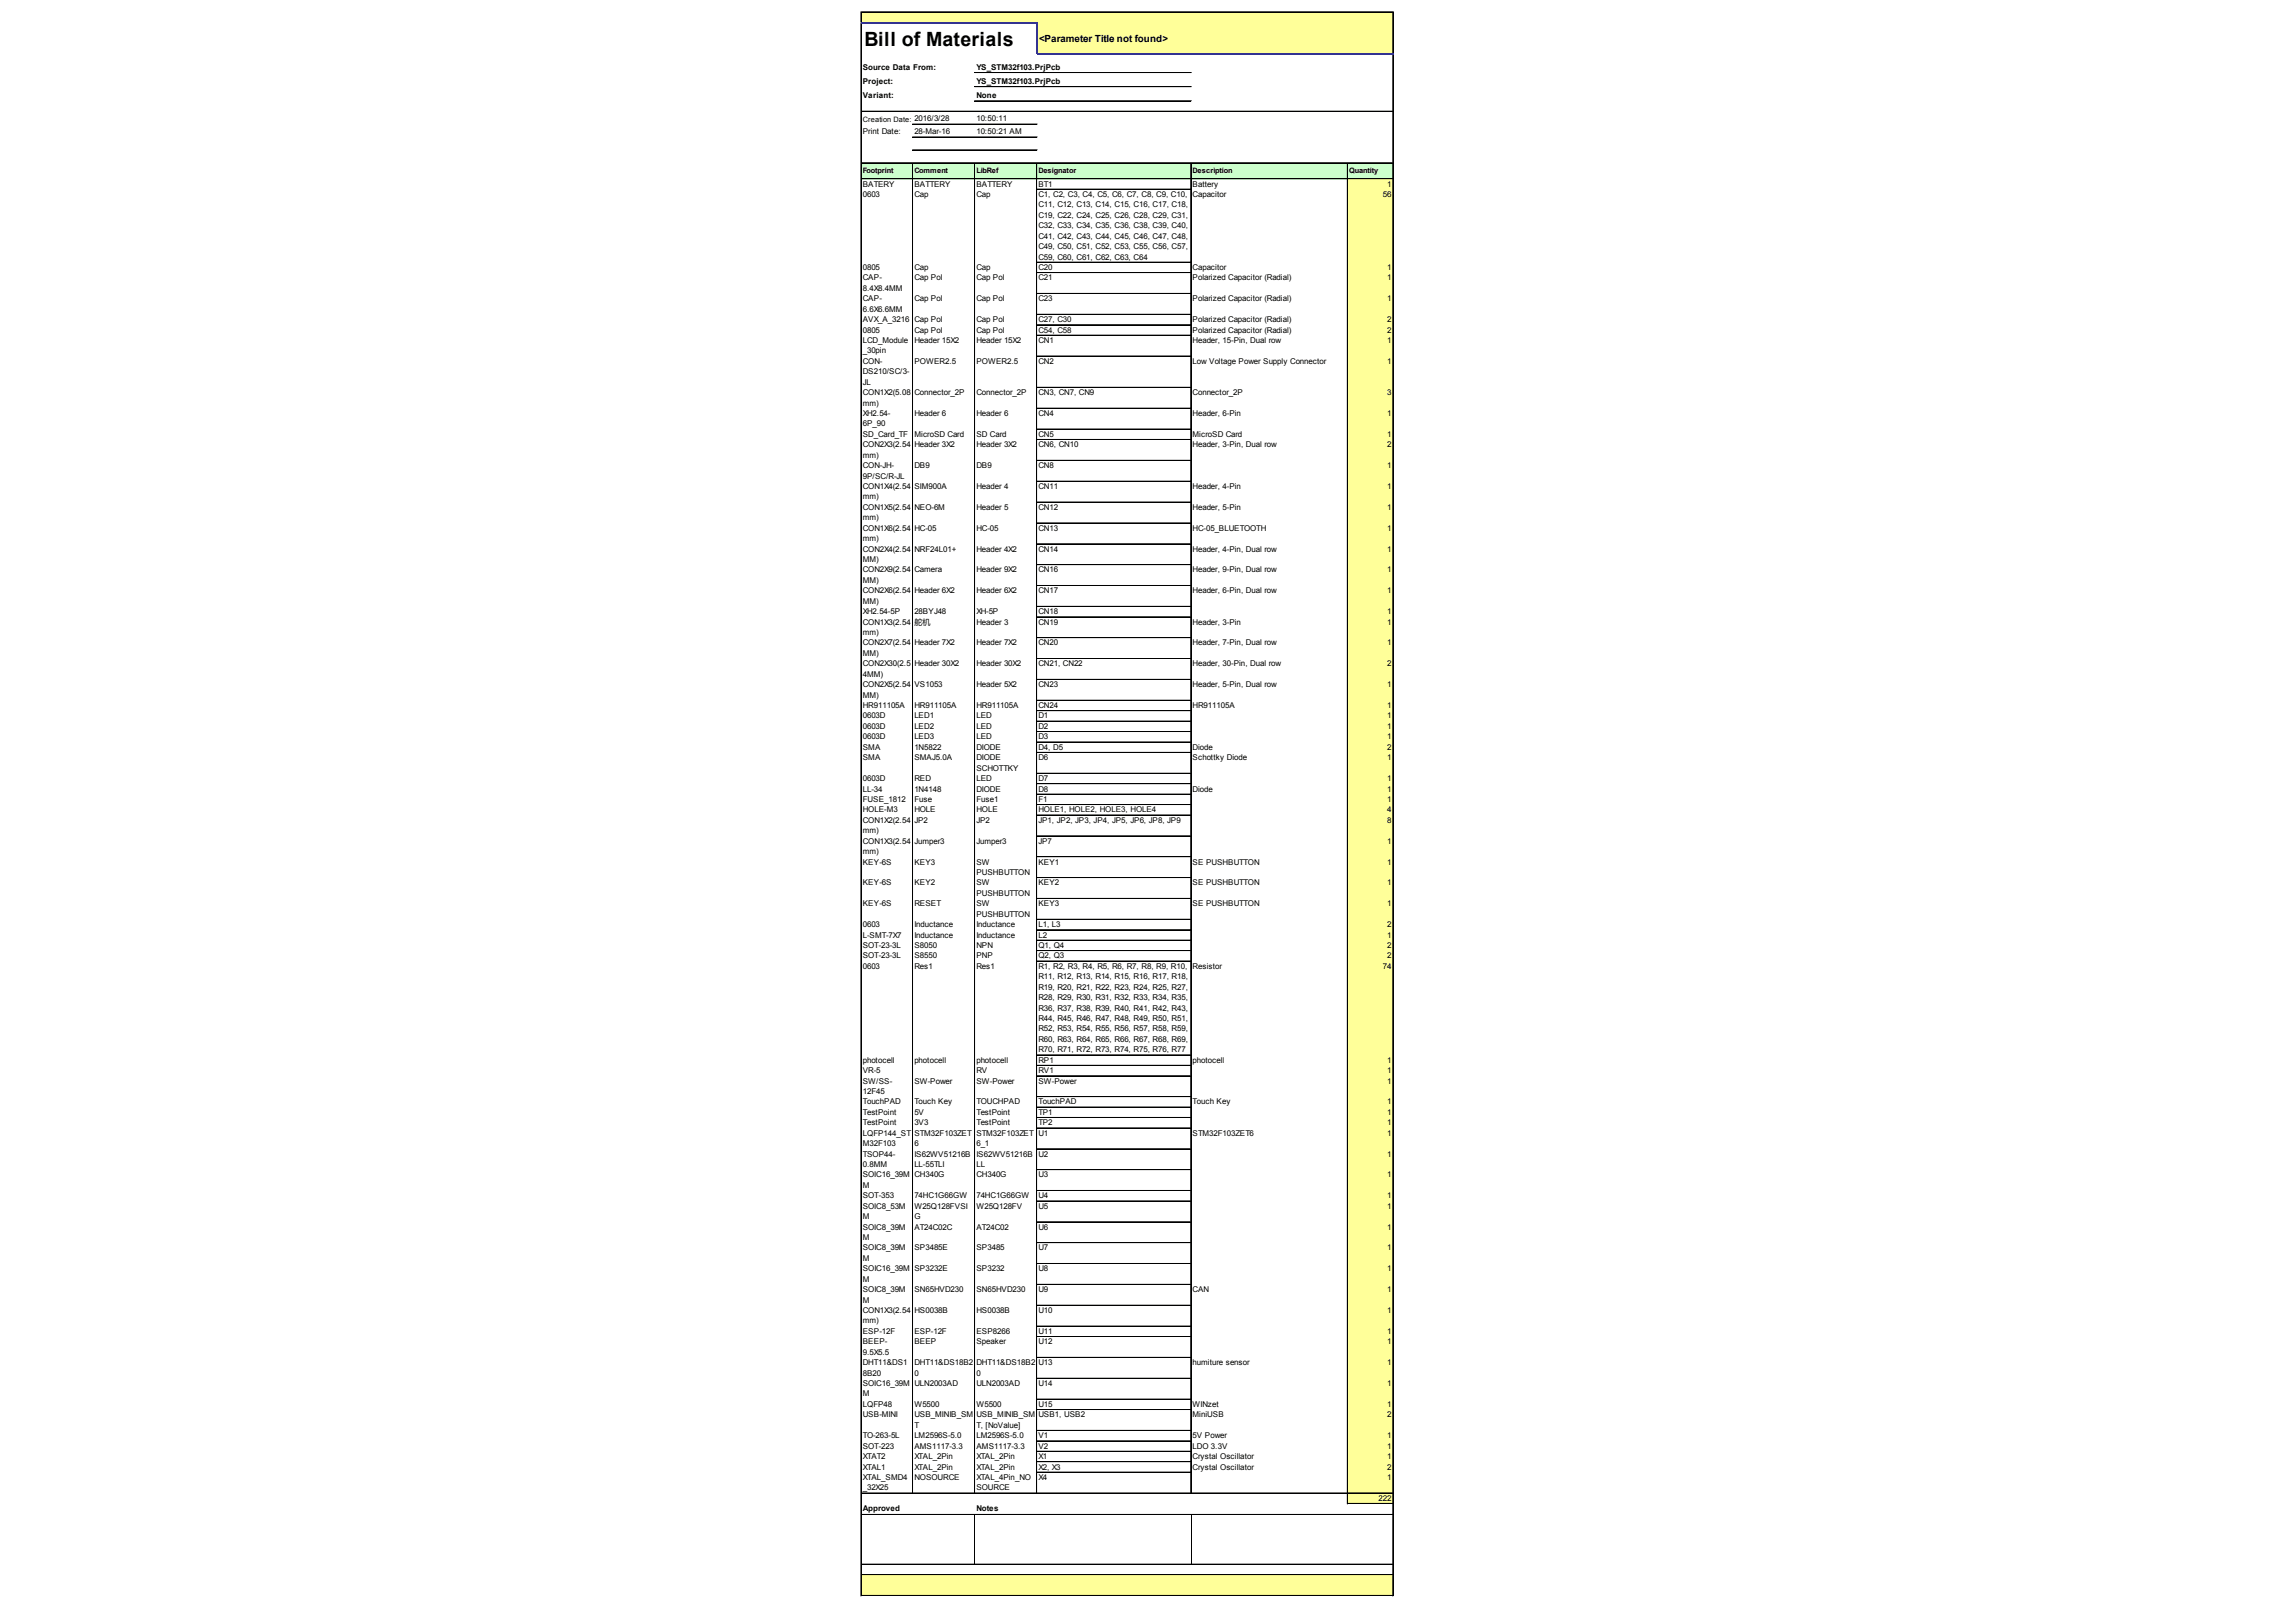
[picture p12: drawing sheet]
<svg xmlns="http://www.w3.org/2000/svg" width="297mm" height="210mm" viewBox="0 0 297 210" stroke-linecap="round" stroke-linejoin="round" font-family="sans-serif">
<defs><g id="words">
<text font-size="2.5" x="111.9" y="5.9">Bill of Materials</text>
<text font-size="1.3" x="134.4" y="5.4">&lt;Parameter Title not found&gt;</text>
<g font-size="1">
<text x="111.6" y="9.1">Source Data From:</text>
<text x="111.6" y="10.9">Project:</text>
<text x="126.3" y="9.1">YS_STM32f103.PrjPcb</text>
<text x="126.3" y="10.9">YS_STM32f103.PrjPcb</text>
<text x="111.6" y="12.7">Variant:</text>
<text x="111.6" y="15.7">Creation Date: 2016/3/28</text>
<text x="111.6" y="17.4">Print Date:</text>
<text x="118.3" y="17.4">28-Mar-16</text>
<text x="126.3" y="12.7">None</text>
<text x="126.3" y="15.7">10:50:11</text>
<text x="126.3" y="17.4">10:50:21 AM</text>
<text x="111.6" y="22.4">Footprint</text>
<text x="118.3" y="22.4">Comment</text>
<text x="126.3" y="22.4">LibRef</text>
<text x="134.3" y="22.4">Designator</text>
<text x="154.3" y="22.4">Description</text>
<text x="174.5" y="22.4">Quantity</text>
<text x="111.6" y="24.1">BATERY</text>
<text x="111.6" y="25.5">0603</text>
<text x="118.3" y="24.1">BATTERY</text>
<text x="118.3" y="25.5">Cap</text>
<text x="126.3" y="24.1">BATTERY</text>
<text x="126.3" y="25.5">Cap</text>
<text x="134.3" y="24.1">BT1</text>
<text x="134.3" y="25.5">C1, C2, C3, C4, C5, C6, C7, C8, C9, C10,</text>
<text x="134.3" y="26.8">C11, C12, C13, C14, C15, C16, C17, C18,</text>
<text x="134.3" y="28.2">C19, C22, C24, C25, C26, C28, C29, C31,</text>
<text x="134.3" y="29.5">C32, C33, C34, C35, C36, C38, C39, C40,</text>
<text x="154.3" y="24.1">Battery</text>
<text x="154.3" y="25.5">Capacitor</text>
<text x="178.9" y="25.5">56</text>
<text x="179.5" y="24.1">1</text>
<text x="111.6" y="34.9">0805</text>
<text x="118.3" y="34.9">Cap</text>
<text x="126.3" y="34.9">Cap</text>
<text x="134.3" y="30.9">C41, C42, C43, C44, C45, C46, C47, C48,</text>
<text x="134.3" y="32.2">C49, C50, C51, C52, C53, C55, C56, C57,</text>
<text x="134.3" y="33.6">C59, C60, C61, C62, C63, C64</text>
<text x="134.3" y="34.9">C20</text>
<text x="154.3" y="34.9">Capacitor</text>
<text x="179.5" y="34.9">1</text>
<text x="111.6" y="36.3">CAP-</text>
<text x="111.6" y="37.6">8.4X8.4MM</text>
<text x="111.6" y="39">CAP-</text>
<text x="111.6" y="40.3">6.6X6.6MM</text>
<text x="111.6" y="41.7">AVX_A_3216</text>
<text x="118.3" y="36.3">Cap Pol</text>
<text x="118.3" y="39">Cap Pol</text>
<text x="118.3" y="41.7">Cap Pol</text>
<text x="126.3" y="36.3">Cap Pol</text>
<text x="126.3" y="39">Cap Pol</text>
<text x="126.3" y="41.7">Cap Pol</text>
<text x="134.3" y="36.3">C21</text>
<text x="134.3" y="39">C23</text>
<text x="134.3" y="41.7">C27, C30</text>
<text x="154.3" y="36.3">Polarized Capacitor (Radial)</text>
<text x="154.3" y="39">Polarized Capacitor (Radial)</text>
<text x="154.3" y="41.7">Polarized Capacitor (Radial)</text>
<text x="179.5" y="36.3">1</text>
<text x="179.5" y="39">1</text>
<text x="179.5" y="41.7">2</text>
<text x="111.6" y="43">0805</text>
<text x="111.6" y="44.4">LCD_Module</text>
<text x="111.6" y="45.7">_30pin</text>
<text x="111.6" y="47.1">CON-</text>
<text x="118.3" y="43">Cap Pol</text>
<text x="118.3" y="44.4">Header 15X2</text>
<text x="118.3" y="47.1">POWER2.5</text>
<text x="126.3" y="43">Cap Pol</text>
<text x="126.3" y="44.4">Header 15X2</text>
<text x="126.3" y="47.1">POWER2.5</text>
<text x="134.3" y="43">C54, C58</text>
<text x="134.3" y="44.4">CN1</text>
<text x="134.3" y="47.1">CN2</text>
<text x="154.3" y="43">Polarized Capacitor (Radial)</text>
<text x="154.3" y="44.4">Header, 15-Pin, Dual row</text>
<text x="154.3" y="47.1">Low Voltage Power Supply Connector</text>
<text x="179.5" y="43">2</text>
<text x="179.5" y="44.4">1</text>
<text x="179.5" y="47.1">1</text>
<text x="111.6" y="48.4">DS210/SC/3-</text>
<text x="111.6" y="49.8">JL</text>
<text x="111.6" y="51.1">CON1X2(5.08</text>
<text x="111.6" y="52.5">mm)</text>
<text x="111.6" y="53.8">XH2.54-</text>
<text x="118.3" y="51.1">Connector_2P</text>
<text x="118.3" y="53.8">Header 6</text>
<text x="126.3" y="51.1">Connector_2P</text>
<text x="126.3" y="53.8">Header 6</text>
<text x="134.3" y="51.1">CN3, CN7, CN9</text>
<text x="134.3" y="53.8">CN4</text>
<text x="154.3" y="51.1">Connector_2P</text>
<text x="154.3" y="53.8">Header, 6-Pin</text>
<text x="179.5" y="51.1">3</text>
<text x="179.5" y="53.8">1</text>
<text x="111.6" y="55.2">6P_90</text>
<text x="111.6" y="56.5">SD_Card_TF</text>
<text x="111.6" y="57.9">CON2X3(2.54</text>
<text x="111.6" y="59.2">mm)</text>
<text x="118.3" y="56.5">MicroSD Card</text>
<text x="118.3" y="57.9">Header 3X2</text>
<text x="126.3" y="56.5">SD Card</text>
<text x="126.3" y="57.9">Header 3X2</text>
<text x="134.3" y="56.5">CN5</text>
<text x="134.3" y="57.9">CN6, CN10</text>
<text x="154.3" y="56.5">MicroSD Card</text>
<text x="154.3" y="57.9">Header, 3-Pin, Dual row</text>
<text x="179.5" y="56.5">1</text>
<text x="179.5" y="57.9">2</text>
<text x="111.6" y="60.6">CON-JH-</text>
<text x="111.6" y="61.9">9P/SC/R-JL</text>
<text x="111.6" y="63.3">CON1X4(2.54</text>
<text x="111.6" y="64.6">mm)</text>
<text x="111.6" y="66">CON1X5(2.54</text>
<text x="118.3" y="60.6">DB9</text>
<text x="118.3" y="63.3">SIM900A</text>
<text x="118.3" y="66">NEO-6M</text>
<text x="126.3" y="60.6">DB9</text>
<text x="126.3" y="63.3">Header 4</text>
<text x="126.3" y="66">Header 5</text>
<text x="134.3" y="60.6">CN8</text>
<text x="134.3" y="63.3">CN11</text>
<text x="134.3" y="66">CN12</text>
<text x="154.3" y="63.3">Header, 4-Pin</text>
<text x="154.3" y="66">Header, 5-Pin</text>
<text x="179.5" y="60.6">1</text>
<text x="179.5" y="63.3">1</text>
<text x="179.5" y="66">1</text>
<text x="111.6" y="67.3">mm)</text>
<text x="111.6" y="68.7">CON1X6(2.54</text>
<text x="111.6" y="70">mm)</text>
<text x="111.6" y="71.4">CON2X4(2.54</text>
<text x="118.3" y="68.7">HC-05</text>
<text x="118.3" y="71.4">NRF24L01+</text>
<text x="126.3" y="68.7">HC-05</text>
<text x="126.3" y="71.4">Header 4X2</text>
<text x="134.3" y="68.7">CN13</text>
<text x="134.3" y="71.4">CN14</text>
<text x="154.3" y="68.7">HC-05_BLUETOOTH</text>
<text x="154.3" y="71.4">Header, 4-Pin, Dual row</text>
<text x="179.5" y="68.7">1</text>
<text x="179.5" y="71.4">1</text>
<text x="111.6" y="72.7">MM)</text>
<text x="111.6" y="74.1">CON2X9(2.54</text>
<text x="111.6" y="75.4">MM)</text>
<text x="111.6" y="76.8">CON2X6(2.54</text>
<text x="118.3" y="74.1">Camera</text>
<text x="118.3" y="76.8">Header 6X2</text>
<text x="126.3" y="74.1">Header 9X2</text>
<text x="126.3" y="76.8">Header 6X2</text>
<text x="134.3" y="74.1">CN16</text>
<text x="134.3" y="76.8">CN17</text>
<text x="154.3" y="74.1">Header, 9-Pin, Dual row</text>
<text x="154.3" y="76.8">Header, 6-Pin, Dual row</text>
<text x="179.5" y="74.1">1</text>
<text x="179.5" y="76.8">1</text>
<text x="111.6" y="78.1">MM)</text>
<text x="111.6" y="79.5">XH2.54-5P</text>
<text x="111.6" y="80.8">CON1X3(2.54</text>
<text x="111.6" y="82.2">mm)</text>
<text x="111.6" y="83.5">CON2X7(2.54</text>
<text x="118.3" y="79.5">28BYJ48</text>
<text x="118.3" y="80.8">舵机</text>
<text x="118.3" y="83.5">Header 7X2</text>
<text x="126.3" y="79.5">XH-5P</text>
<text x="126.3" y="80.8">Header 3</text>
<text x="126.3" y="83.5">Header 7X2</text>
<text x="134.3" y="79.5">CN18</text>
<text x="134.3" y="80.8">CN19</text>
<text x="134.3" y="83.5">CN20</text>
<text x="154.3" y="80.8">Header, 3-Pin</text>
<text x="154.3" y="83.5">Header, 7-Pin, Dual row</text>
<text x="179.5" y="79.5">1</text>
<text x="179.5" y="80.8">1</text>
<text x="179.5" y="83.5">1</text>
<text x="111.6" y="84.9">MM)</text>
<text x="111.6" y="86.2">CON2X30(2.5</text>
<text x="111.6" y="87.6">4MM)</text>
<text x="111.6" y="88.9">CON2X5(2.54</text>
<text x="118.3" y="86.2">Header 30X2</text>
<text x="118.3" y="88.9">VS1053</text>
<text x="126.3" y="86.2">Header 30X2</text>
<text x="126.3" y="88.9">Header 5X2</text>
<text x="134.3" y="86.2">CN21, CN22</text>
<text x="134.3" y="88.9">CN23</text>
<text x="154.3" y="86.2">Header, 30-Pin, Dual row</text>
<text x="154.3" y="88.9">Header, 5-Pin, Dual row</text>
<text x="179.5" y="86.2">2</text>
<text x="179.5" y="88.9">1</text>
<text x="111.6" y="90.3">MM)</text>
<text x="111.6" y="91.6">HR911105A</text>
<text x="111.6" y="93">0603D</text>
<text x="111.6" y="94.3">0603D</text>
<text x="111.6" y="95.7">0603D</text>
<text x="118.3" y="91.6">HR911105A</text>
<text x="118.3" y="93">LED1</text>
<text x="118.3" y="94.3">LED2</text>
<text x="118.3" y="95.7">LED3</text>
<text x="126.3" y="91.6">HR911105A</text>
<text x="126.3" y="93">LED</text>
<text x="126.3" y="94.3">LED</text>
<text x="126.3" y="95.7">LED</text>
<text x="134.3" y="91.6">CN24</text>
<text x="134.3" y="93">D1</text>
<text x="134.3" y="94.3">D2</text>
<text x="134.3" y="95.7">D3</text>
<text x="154.3" y="91.6">HR911105A</text>
<text x="179.5" y="91.6">1</text>
<text x="179.5" y="93">1</text>
<text x="179.5" y="94.3">1</text>
<text x="179.5" y="95.7">1</text>
<text x="111.6" y="97">SMA</text>
<text x="111.6" y="98.4">SMA</text>
<text x="111.6" y="101.1">0603D</text>
<text x="118.3" y="97">1N5822</text>
<text x="118.3" y="98.4">SMAJ5.0A</text>
<text x="118.3" y="101.1">RED</text>
<text x="126.3" y="97">DIODE</text>
<text x="126.3" y="98.4">DIODE</text>
<text x="126.3" y="99.7">SCHOTTKY</text>
<text x="126.3" y="101.1">LED</text>
<text x="134.3" y="97">D4, D5</text>
<text x="134.3" y="98.4">D6</text>
<text x="134.3" y="101.1">D7</text>
<text x="154.3" y="97">Diode</text>
<text x="154.3" y="98.4">Schottky Diode</text>
<text x="179.5" y="97">2</text>
<text x="179.5" y="98.4">1</text>
<text x="179.5" y="101.1">1</text>
<text x="111.6" y="102.4">LL-34</text>
<text x="111.6" y="103.8">FUSE_1812</text>
<text x="111.6" y="105.1">HOLE-M3</text>
<text x="111.6" y="106.5">CON1X2(2.54</text>
<text x="111.6" y="107.8">mm)</text>
<text x="118.3" y="102.4">1N4148</text>
<text x="118.3" y="103.8">Fuse</text>
<text x="118.3" y="105.1">HOLE</text>
<text x="118.3" y="106.5">JP2</text>
<text x="126.3" y="102.4">DIODE</text>
<text x="126.3" y="103.8">Fuse1</text>
<text x="126.3" y="105.1">HOLE</text>
<text x="126.3" y="106.5">JP2</text>
<text x="134.3" y="102.4">D8</text>
<text x="134.3" y="103.8">F1</text>
<text x="134.3" y="105.1">HOLE1, HOLE2, HOLE3, HOLE4</text>
<text x="134.3" y="106.5">JP1, JP2, JP3, JP4, JP5, JP6, JP8, JP9</text>
<text x="154.3" y="102.4">Diode</text>
<text x="179.5" y="102.4">1</text>
<text x="179.5" y="103.8">1</text>
<text x="179.5" y="105.1">4</text>
<text x="179.5" y="106.5">8</text>
<text x="111.6" y="109.2">CON1X3(2.54</text>
<text x="111.6" y="110.5">mm)</text>
<text x="111.6" y="111.9">KEY-6S</text>
<text x="118.3" y="109.2">Jumper3</text>
<text x="118.3" y="111.9">KEY3</text>
<text x="126.3" y="109.2">Jumper3</text>
<text x="126.3" y="111.9">SW</text>
<text x="126.3" y="113.2">PUSHBUTTON</text>
<text x="134.3" y="109.2">JP7</text>
<text x="134.3" y="111.9">KEY1</text>
<text x="154.3" y="111.9">SE PUSHBUTTON</text>
<text x="179.5" y="109.2">1</text>
<text x="179.5" y="111.9">1</text>
<text x="111.6" y="114.6">KEY-6S</text>
<text x="111.6" y="117.3">KEY-6S</text>
<text x="111.6" y="120">0603</text>
<text x="118.3" y="114.6">KEY2</text>
<text x="118.3" y="117.3">RESET</text>
<text x="118.3" y="120">Inductance</text>
<text x="126.3" y="114.6">SW</text>
<text x="126.3" y="115.9">PUSHBUTTON</text>
<text x="126.3" y="117.3">SW</text>
<text x="126.3" y="118.6">PUSHBUTTON</text>
<text x="126.3" y="120">Inductance</text>
<text x="134.3" y="114.6">KEY2</text>
<text x="134.3" y="117.3">KEY3</text>
<text x="134.3" y="120">L1, L3</text>
<text x="154.3" y="114.6">SE PUSHBUTTON</text>
<text x="154.3" y="117.3">SE PUSHBUTTON</text>
<text x="179.5" y="114.6">1</text>
<text x="179.5" y="117.3">1</text>
<text x="179.5" y="120">2</text>
<text x="111.6" y="121.3">L-SMT-7X7</text>
<text x="111.6" y="122.7">SOT-23-3L</text>
<text x="111.6" y="124">SOT-23-3L</text>
<text x="111.6" y="125.4">0603</text>
<text x="118.3" y="121.3">Inductance</text>
<text x="118.3" y="122.7">S8050</text>
<text x="118.3" y="124">S8550</text>
<text x="118.3" y="125.4">Res1</text>
<text x="126.3" y="121.3">Inductance</text>
<text x="126.3" y="122.7">NPN</text>
<text x="126.3" y="124">PNP</text>
<text x="126.3" y="125.4">Res1</text>
<text x="134.3" y="121.3">L2</text>
<text x="134.3" y="122.7">Q1, Q4</text>
<text x="134.3" y="124">Q2, Q3</text>
<text x="134.3" y="125.4">R1, R2, R3, R4, R5, R6, R7, R8, R9, R10,</text>
<text x="154.3" y="125.4">Resistor</text>
<text x="178.9" y="125.4">74</text>
<text x="179.5" y="121.3">1</text>
<text x="179.5" y="122.7">2</text>
<text x="179.5" y="124">2</text>
<text x="134.3" y="126.7">R11, R12, R13, R14, R15, R16, R17, R18,</text>
<text x="134.3" y="128.1">R19, R20, R21, R22, R23, R24, R25, R27,</text>
<text x="134.3" y="129.4">R28, R29, R30, R31, R32, R33, R34, R35,</text>
<text x="134.3" y="130.8">R36, R37, R38, R39, R40, R41, R42, R43,</text>
<text x="111.6" y="137.5">photocell</text>
<text x="118.3" y="137.5">photocell</text>
<text x="126.3" y="137.5">photocell</text>
<text x="134.3" y="132.1">R44, R45, R46, R47, R48, R49, R50, R51,</text>
<text x="134.3" y="133.5">R52, R53, R54, R55, R56, R57, R58, R59,</text>
<text x="134.3" y="134.8">R60, R63, R64, R65, R66, R67, R68, R69,</text>
<text x="134.3" y="136.2">R70, R71, R72, R73, R74, R75, R76, R77</text>
<text x="134.3" y="137.5">RP1</text>
<text x="154.3" y="137.5">photocell</text>
<text x="179.5" y="137.5">1</text>
<text x="111.6" y="138.9">VR-5</text>
<text x="111.6" y="140.2">SW/SS-</text>
<text x="111.6" y="141.6">12F45</text>
<text x="111.6" y="142.9">TouchPAD</text>
<text x="118.3" y="140.2">SW-Power</text>
<text x="118.3" y="142.9">Touch Key</text>
<text x="126.3" y="138.9">RV</text>
<text x="126.3" y="140.2">SW-Power</text>
<text x="126.3" y="142.9">TOUCHPAD</text>
<text x="134.3" y="138.9">RV1</text>
<text x="134.3" y="140.2">SW-Power</text>
<text x="134.3" y="142.9">TouchPAD</text>
<text x="154.3" y="142.9">Touch Key</text>
<text x="179.5" y="138.9">1</text>
<text x="179.5" y="140.2">1</text>
<text x="179.5" y="142.9">1</text>
<text x="111.6" y="144.3">TestPoint</text>
<text x="111.6" y="145.6">TestPoint</text>
<text x="111.6" y="147">LQFP144_ST</text>
<text x="111.6" y="148.3">M32F103</text>
<text x="111.6" y="149.7">TSOP44-</text>
<text x="118.3" y="144.3">5V</text>
<text x="118.3" y="145.6">3V3</text>
<text x="118.3" y="147">STM32F103ZET</text>
<text x="118.3" y="148.3">6</text>
<text x="118.3" y="149.7">IS62WV51216B</text>
<text x="126.3" y="144.3">TestPoint</text>
<text x="126.3" y="145.6">TestPoint</text>
<text x="126.3" y="147">STM32F103ZET</text>
<text x="126.3" y="148.3">6_1</text>
<text x="126.3" y="149.7">IS62WV51216B</text>
<text x="134.3" y="144.3">TP1</text>
<text x="134.3" y="145.6">TP2</text>
<text x="134.3" y="147">U1</text>
<text x="134.3" y="149.7">U2</text>
<text x="154.3" y="147">STM32F103ZET6</text>
<text x="179.5" y="144.3">1</text>
<text x="179.5" y="145.6">1</text>
<text x="179.5" y="147">1</text>
<text x="179.5" y="149.7">1</text>
<text x="111.6" y="151">0.8MM</text>
<text x="111.6" y="152.4">SOIC16_39M</text>
<text x="111.6" y="153.7">M</text>
<text x="111.6" y="155.1">SOT-353</text>
<text x="118.3" y="151">LL-55TLI</text>
<text x="118.3" y="152.4">CH340G</text>
<text x="118.3" y="155.1">74HC1G66GW</text>
<text x="126.3" y="151">LL</text>
<text x="126.3" y="152.4">CH340G</text>
<text x="126.3" y="155.1">74HC1G66GW</text>
<text x="134.3" y="152.4">U3</text>
<text x="134.3" y="155.1">U4</text>
<text x="179.5" y="152.4">1</text>
<text x="179.5" y="155.1">1</text>
<text x="111.6" y="156.4">SOIC8_53M</text>
<text x="111.6" y="157.8">M</text>
<text x="111.6" y="159.1">SOIC8_39M</text>
<text x="111.6" y="160.5">M</text>
<text x="111.6" y="161.8">SOIC8_39M</text>
<text x="118.3" y="156.4">W25Q128FVSI</text>
<text x="118.3" y="157.8">G</text>
<text x="118.3" y="159.1">AT24C02C</text>
<text x="118.3" y="161.8">SP3485E</text>
<text x="126.3" y="156.4">W25Q128FV</text>
<text x="126.3" y="159.1">AT24C02</text>
<text x="126.3" y="161.8">SP3485</text>
<text x="134.3" y="156.4">U5</text>
<text x="134.3" y="159.1">U6</text>
<text x="134.3" y="161.8">U7</text>
<text x="179.5" y="156.4">1</text>
<text x="179.5" y="159.1">1</text>
<text x="179.5" y="161.8">1</text>
<text x="111.6" y="163.2">M</text>
<text x="111.6" y="164.5">SOIC16_39M</text>
<text x="111.6" y="165.9">M</text>
<text x="111.6" y="167.2">SOIC8_39M</text>
<text x="118.3" y="164.5">SP3232E</text>
<text x="118.3" y="167.2">SN65HVD230</text>
<text x="126.3" y="164.5">SP3232</text>
<text x="126.3" y="167.2">SN65HVD230</text>
<text x="134.3" y="164.5">U8</text>
<text x="134.3" y="167.2">U9</text>
<text x="154.3" y="167.2">CAN</text>
<text x="179.5" y="164.5">1</text>
<text x="179.5" y="167.2">1</text>
<text x="111.6" y="168.6">M</text>
<text x="111.6" y="169.9">CON1X3(2.54</text>
<text x="111.6" y="171.3">mm)</text>
<text x="111.6" y="172.6">ESP-12F</text>
<text x="111.6" y="174">BEEP-</text>
<text x="118.3" y="169.9">HS0038B</text>
<text x="118.3" y="172.6">ESP-12F</text>
<text x="118.3" y="174">BEEP</text>
<text x="126.3" y="169.9">HS0038B</text>
<text x="126.3" y="172.6">ESP8266</text>
<text x="126.3" y="174">Speaker</text>
<text x="134.3" y="169.9">U10</text>
<text x="134.3" y="172.6">U11</text>
<text x="134.3" y="174">U12</text>
<text x="179.5" y="169.9">1</text>
<text x="179.5" y="172.6">1</text>
<text x="179.5" y="174">1</text>
<text x="111.6" y="175.3">9.5X5.5</text>
<text x="111.6" y="176.7">DHT11&amp;DS1</text>
<text x="111.6" y="178">8B20</text>
<text x="111.6" y="179.4">SOIC16_39M</text>
<text x="118.3" y="176.7">DHT11&amp;DS18B2</text>
<text x="118.3" y="178">0</text>
<text x="118.3" y="179.4">ULN2003AD</text>
<text x="126.3" y="176.7">DHT11&amp;DS18B2</text>
<text x="126.3" y="178">0</text>
<text x="126.3" y="179.4">ULN2003AD</text>
<text x="134.3" y="176.7">U13</text>
<text x="134.3" y="179.4">U14</text>
<text x="154.3" y="176.7">humiture sensor</text>
<text x="179.5" y="176.7">1</text>
<text x="179.5" y="179.4">1</text>
<text x="111.6" y="180.7">M</text>
<text x="111.6" y="182.1">LQFP48</text>
<text x="111.6" y="183.4">USB-MINI</text>
<text x="118.3" y="182.1">W5500</text>
<text x="118.3" y="183.4">USB_MINIB_SM</text>
<text x="118.3" y="184.8">T</text>
<text x="126.3" y="182.1">W5500</text>
<text x="126.3" y="183.4">USB_MINIB_SM</text>
<text x="126.3" y="184.8">T, [NoValue]</text>
<text x="134.3" y="182.1">U15</text>
<text x="134.3" y="183.4">USB1, USB2</text>
<text x="154.3" y="182.1">WINzet</text>
<text x="154.3" y="183.4">MiniUSB</text>
<text x="179.5" y="182.1">1</text>
<text x="179.5" y="183.4">2</text>
<text x="111.6" y="186.1">TO-263-5L</text>
<text x="111.6" y="187.5">SOT-223</text>
<text x="111.6" y="188.8">XTAT2</text>
<text x="111.6" y="190.2">XTAL1</text>
<text x="111.6" y="191.5">XTAL_SMD4</text>
<text x="118.3" y="186.1">LM2596S-5.0</text>
<text x="118.3" y="187.5">AMS1117-3.3</text>
<text x="118.3" y="188.8">XTAL_2Pin</text>
<text x="118.3" y="190.2">XTAL_2Pin</text>
<text x="118.3" y="191.5">NOSOURCE</text>
<text x="126.3" y="186.1">LM2596S-5.0</text>
<text x="126.3" y="187.5">AMS1117-3.3</text>
<text x="126.3" y="188.8">XTAL_2Pin</text>
<text x="126.3" y="190.2">XTAL_2Pin</text>
<text x="126.3" y="191.5">XTAL_4Pin_NO</text>
<text x="134.3" y="186.1">V1</text>
<text x="134.3" y="187.5">V2</text>
<text x="134.3" y="188.8">X1</text>
<text x="134.3" y="190.2">X2, X3</text>
<text x="134.3" y="191.5">X4</text>
<text x="154.3" y="186.1">5V Power</text>
<text x="154.3" y="187.5">LDO 3.3V</text>
<text x="154.3" y="188.8">Crystal Oscillator</text>
<text x="154.3" y="190.2">Crystal Oscillator</text>
<text x="179.5" y="186.1">1</text>
<text x="179.5" y="187.5">1</text>
<text x="179.5" y="188.8">1</text>
<text x="179.5" y="190.2">2</text>
<text x="179.5" y="191.5">1</text>
<text x="111.6" y="192.9">_32X25</text>
<text x="111.6" y="195.6">Approved</text>
<text x="126.3" y="192.9">SOURCE</text>
<text x="126.3" y="195.6">Notes</text>
<text x="178.4" y="194.2">222</text>
</g>
</g></defs>
<g fill="#ff9">
<path d="M111.4 1.6h68.9v1.4h-68.9z"/>
<path d="M134.1 3h46.2v4h-46.2z"/>
</g>
<path d="M111.4 21.1h68.9v2.1h-68.9z" fill="#cfc"/>
<g fill="#ff9">
<path d="M174.3 23.1h6v1.5h-6z"/>
<path d="M174.3 24.5h6v9.5h-6z"/>
<path d="M174.3 33.9h6v1.5h-6z"/>
<path d="M174.3 35.3h6v2.8h-6z"/>
<path d="M174.3 38h6v2.8h-6z"/>
<path d="M174.3 40.7h6v1.4h-6z"/>
<path d="M174.3 42h6v1.5h-6z"/>
<path d="M174.3 43.4h6v2.8h-6z"/>
<path d="M174.3 46.1h6v4.1h-6z"/>
<path d="M174.3 50.1h6v2.8h-6z"/>
<path d="M174.3 52.8h6v2.8h-6z"/>
<path d="M174.3 55.5h6v1.4h-6z"/>
<path d="M174.3 56.9h6v2.7h-6z"/>
<path d="M174.3 59.6h6v2.7h-6z"/>
<path d="M174.3 62.3h6v2.7h-6z"/>
<path d="M174.3 65h6v2.7h-6z"/>
<path d="M174.3 67.7h6v2.7h-6z"/>
<path d="M174.3 70.4h6v2.7h-6z"/>
<path d="M174.3 73.1h6v2.7h-6z"/>
<path d="M174.3 75.8h6v2.7h-6z"/>
<path d="M174.3 78.5h6v1.4h-6z"/>
<path d="M174.3 79.8h6v114.8h-6z"/>
<path d="M111.4 203.8h68.9v2.7h-68.9z"/>
</g>
<g fill="none" stroke="#000" stroke-width=".13">
<path d="M111.4 1.5v1.4M111.4 3v203.5M111.5 1.5h68.8M111.5 1.6h68.8M111.5 14.4h68.8M118.1 16.1h16.1M118.1 17.7h16.1M118.1 17.8h16.1M118.1 19.4h16.1M126.1 9.4h28M126.1 11.2h28M126.1 11.3h28"/>
<path d="M126.1 13h28M126.1 13.1h28M180.2 1.6v5.2M180.2 7v199.5M111.5 21.1h68.8M111.5 23.1h68.8M111.5 23.2h68.8M118.1 21.1v172.2M126.1 21.1v172.2M134.1 21.1v172.2M134.2 24.5h19.8M134.2 33.9h19.8"/>
<path d="M134.2 34h19.8M134.2 35.3h19.8M134.2 38h19.8M154 21.1v172.2M154.1 21.1v172.2M174.3 21.1v173.5M134.2 40.7h19.8M134.2 42h19.8M134.2 42.1h19.8M134.2 43.4h19.8M134.2 46.1h19.8M134.2 50.1h19.8"/>
<path d="M134.2 50.2h19.8M134.2 52.8h19.8M134.2 52.9h19.8M134.2 55.5h19.8M134.2 55.6h19.8M134.2 56.9h19.8M134.2 59.6h19.8M134.2 62.3h19.8M134.2 65h19.8M134.2 67.7h19.8M134.2 70.4h19.8M134.2 73.1h19.8"/>
<path d="M134.2 75.8h19.8M134.2 78.5h19.8M134.2 79.8h19.8M134.2 79.9h19.8M134.2 82.5h19.8M134.2 82.6h19.8M134.2 85.2h19.8M134.2 85.3h19.8M134.2 87.9h19.8M134.2 88h19.8M134.2 90.6h19.8M134.2 90.7h19.8"/>
<path d="M134.2 92h19.8M134.2 93.3h19.8M134.2 93.4h19.8M134.2 94.7h19.8M134.2 96h19.8M134.2 96.1h19.8M134.2 97.4h19.8M134.2 100.1h19.8M134.2 101.4h19.8M134.2 101.5h19.8M134.2 102.8h19.8M134.2 104.1h19.8"/>
<path d="M134.2 104.2h19.8M134.2 105.5h19.8M134.2 108.2h19.8M134.2 110.9h19.8M134.2 113.6h19.8M134.2 116.3h19.8M134.2 119h19.8M134.2 120.3h19.8M134.2 120.4h19.8M134.2 121.7h19.8M134.2 123h19.8M134.2 123.1h19.8"/>
<path d="M134.2 124.4h19.8M134.2 136.5h19.8M134.2 136.6h19.8M134.2 137.9h19.8M134.2 139.2h19.8M134.2 139.3h19.8M134.2 141.9h19.8M134.2 142h19.8M134.2 143.3h19.8M134.2 144.6h19.8M134.2 146h19.8M134.2 148.7h19.8"/>
<path d="M134.2 151.4h19.8M134.2 154.1h19.8M134.2 155.4h19.8M134.2 158.1h19.8M134.2 160.8h19.8M134.2 163.5h19.8M134.2 166.2h19.8M134.2 168.9h19.8M134.2 171.6h19.8M134.2 173h19.8M134.2 175.7h19.8M134.2 178.4h19.8"/>
<path d="M111.5 193.2h68.8M111.5 196h68.8M126.1 196.1v6.3M134.2 181.1h19.8M134.2 182.4h19.8M134.2 185.1h19.8M134.2 186.5h19.8M134.2 187.8h19.8M134.2 189.2h19.8M134.2 190.5h19.8M154.1 196.1v6.3M174.4 194.6h5.9"/>
<path d="M111.5 202.4h68.8M111.5 202.5h68.8M111.5 203.8h68.8M111.5 206.5h68.8"/>
</g>
<path d="M111.4 1.5h.1v1.4h-.1z" fill="#000"/>
<path d="M111.4 3h22.8M134.1 3v4M134.2 6.9h46.1" fill="none" stroke="#339" stroke-width=".16"/>
<use href="#words"/>
</svg>
